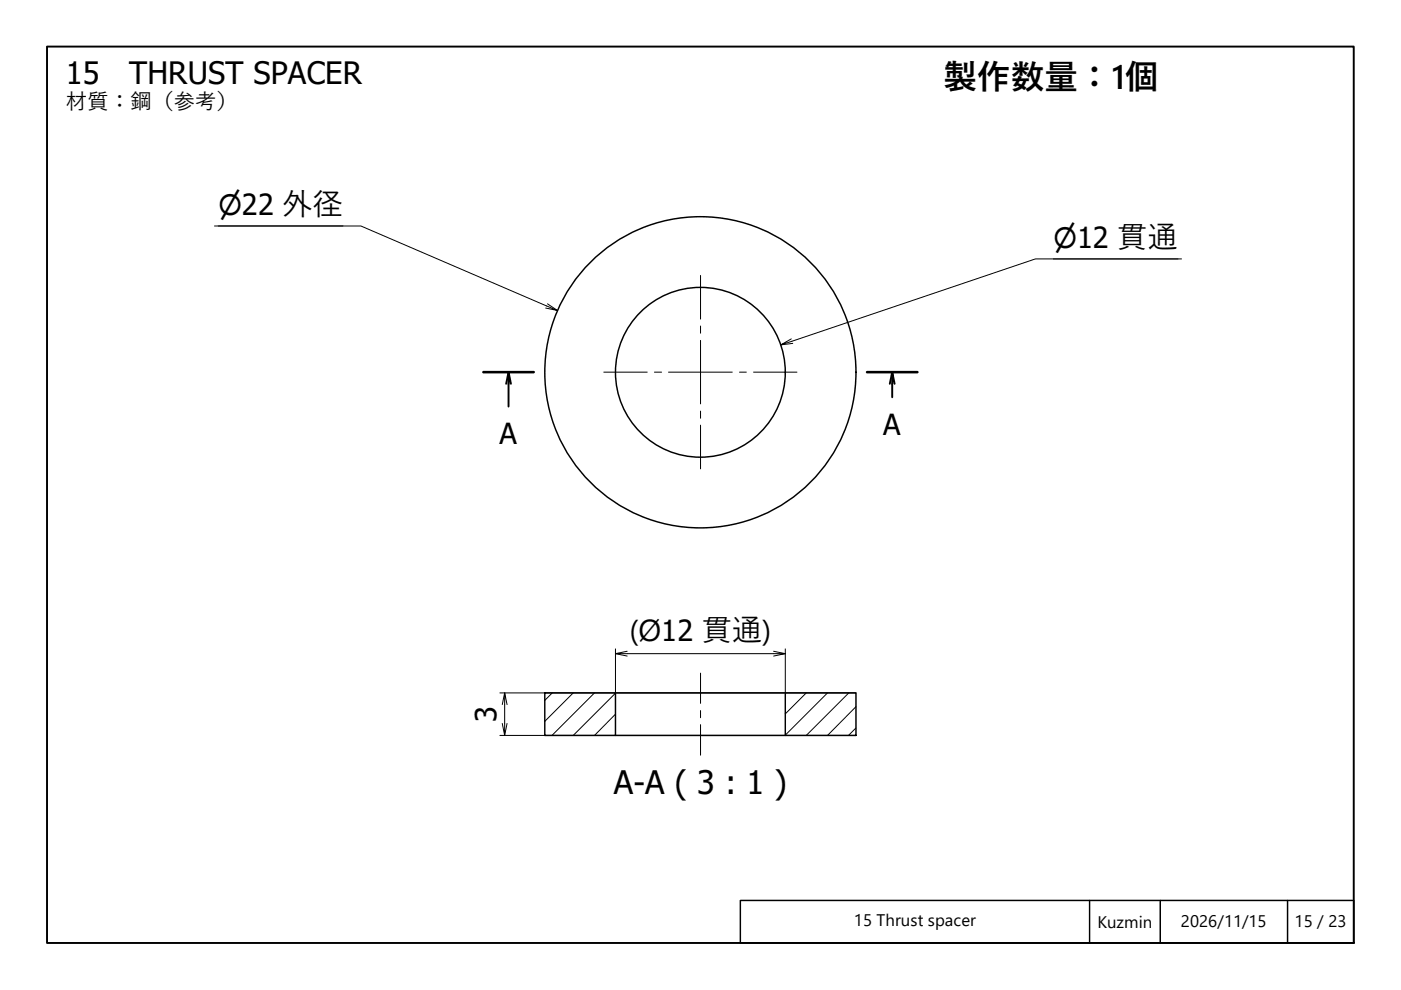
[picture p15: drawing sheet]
<svg xmlns="http://www.w3.org/2000/svg" width="297mm" height="210mm" viewBox="0 0 297 210" stroke-linecap="round" stroke-linejoin="round" font-family="sans-serif">
<defs><g id="words">
<text font-size="7.1" x="200" y="18.9">製作数量：1個</text>
<text font-size="6.9" x="130.2" y="168.4">A-A ( 3 : 1 )</text>
<g font-size="6.5">
<text x="14" y="17.8">15</text>
<text x="27.4" y="17.8">THRUST SPACER</text>
</g>
<text font-size="6.4" x="133.5" y="136">(Ø12 貫通)</text>
<g font-size="6.2">
<text x="105.9" y="94.2">A</text>
<text x="187.3" y="92.2">A</text>
<text x="105.3" y="153.1" transform="rotate(-90 105.3 153.1)">3</text>
</g>
<g font-size="5.8">
<text x="46.3" y="45.6">⌀22 外径</text>
<text x="223.3" y="52.7">⌀12 貫通</text>
</g>
<text font-size="4.5" x="14" y="23.1">材質：鋼（参考）</text>
<g font-size="3.6">
<text x="181" y="196.3">15 Thrust spacer</text>
<text x="232.7" y="196.7">Kuzmin</text>
<text x="250.4" y="196.5">2026/11/15</text>
<text x="274.4" y="196.5">15 / 23</text>
</g>
</g></defs>
<!-- layer: Hatch (ISO) -->
<path d="M117.1 146.9l-1.6 1.6M121.5 146.9l-6 6M126 146.9l-9 9M130.5 151.4l-4.5 4.5M130.5 147l-9 8.9M170.9 146.9l-4.4 4.5M175.5 146.9l-9 9M180 146.9l-9.1 9M181.5 154.3l-1.6 1.6M181.5 149.8l-6 6.1" fill="none" stroke="#000" stroke-width=".21"/>
<!-- layer: Visible (ISO) -->
<g fill="none" stroke="#000" stroke-width=".31">
<path d="M115.5 146.9h15v9h-15zM130.5 155.9h36M130.5 146.9h36M166.5 146.9h15v9h-15z"/>
<circle cx="148.5" cy="78.9" r="33"/>
<circle cx="148.5" cy="78.9" r="18"/>
</g>
<!-- layer: Section Line (ISO) -->
<path d="M102.5 78.9h10.7M183.8 78.9h10.7" fill="none" stroke="#000" stroke-width=".55"/>
<path d="M107.8 78.9l-.5 2.5M189.2 78.9l-.5 2.5M108.3 81.4l-.5-2.5v7.3M189.7 81.4l-.5-2.5v5.3" fill="none" stroke="#000" stroke-width=".41"/>
<!-- layer: Border (ISO) -->
<path d="M10 9.9h277v190h-277z" fill="none" stroke="#000" stroke-width=".41"/>
<!-- layer: Title (ISO) -->
<path d="M157 190.9h130v9h-130zM231 190.9v9M246 190.9v9M273 190.9v9" fill="none" stroke="#000" stroke-width=".31"/>
<!-- layer: Center Mark (ISO) -->
<path d="M148.5 58.4v9.3M128 78.9h9.2M138.7 78.9h1.6M141.7 78.9h13.6M148.5 69.1v1.5M148.5 72.2v13.4M156.8 78.9h1.4M159.8 78.9h9.2M148.5 87.2v1.5M148.5 90.1v9.3" fill="none" stroke="#000" stroke-width=".21"/>
<!-- layer: Dimension (ISO) -->
<g fill="none" stroke="#000" stroke-width=".21">
<path d="M45.5 47.9h31l41.7 17.9-2.5-.5M46.3 47.9h26.4M223.3 54.9h26.4M250.5 54.9h-31l-54 18.2 2.3-1.2M116.1 64.4l2.1 1.4M168.1 72.8l-2.6 .3M130.5 138.6l2.5 .5M130.5 137.6v9.3M133 138.1l-2.5 .5h36l-2.5 .5M164 138.1l2.5 .5M166.5 137.6v9.3M106 155.9h42.4"/>
<path d="M106 146.9h42.4M107 146.9l-.5 2.5M107.5 149.4l-.5-2.5v9l-.5-2.5M107.5 153.4l-.5 2.5M148.6 155.9h32.9M148.6 146.9h32.9"/>
</g>
<!-- layer: Centerline (ISO) -->
<path d="M148.5 142.7v6.4M148.5 150.7v1.5M148.5 153.6v6.5" fill="none" stroke="#000" stroke-width=".21"/>
<use href="#words"/>
</svg>
